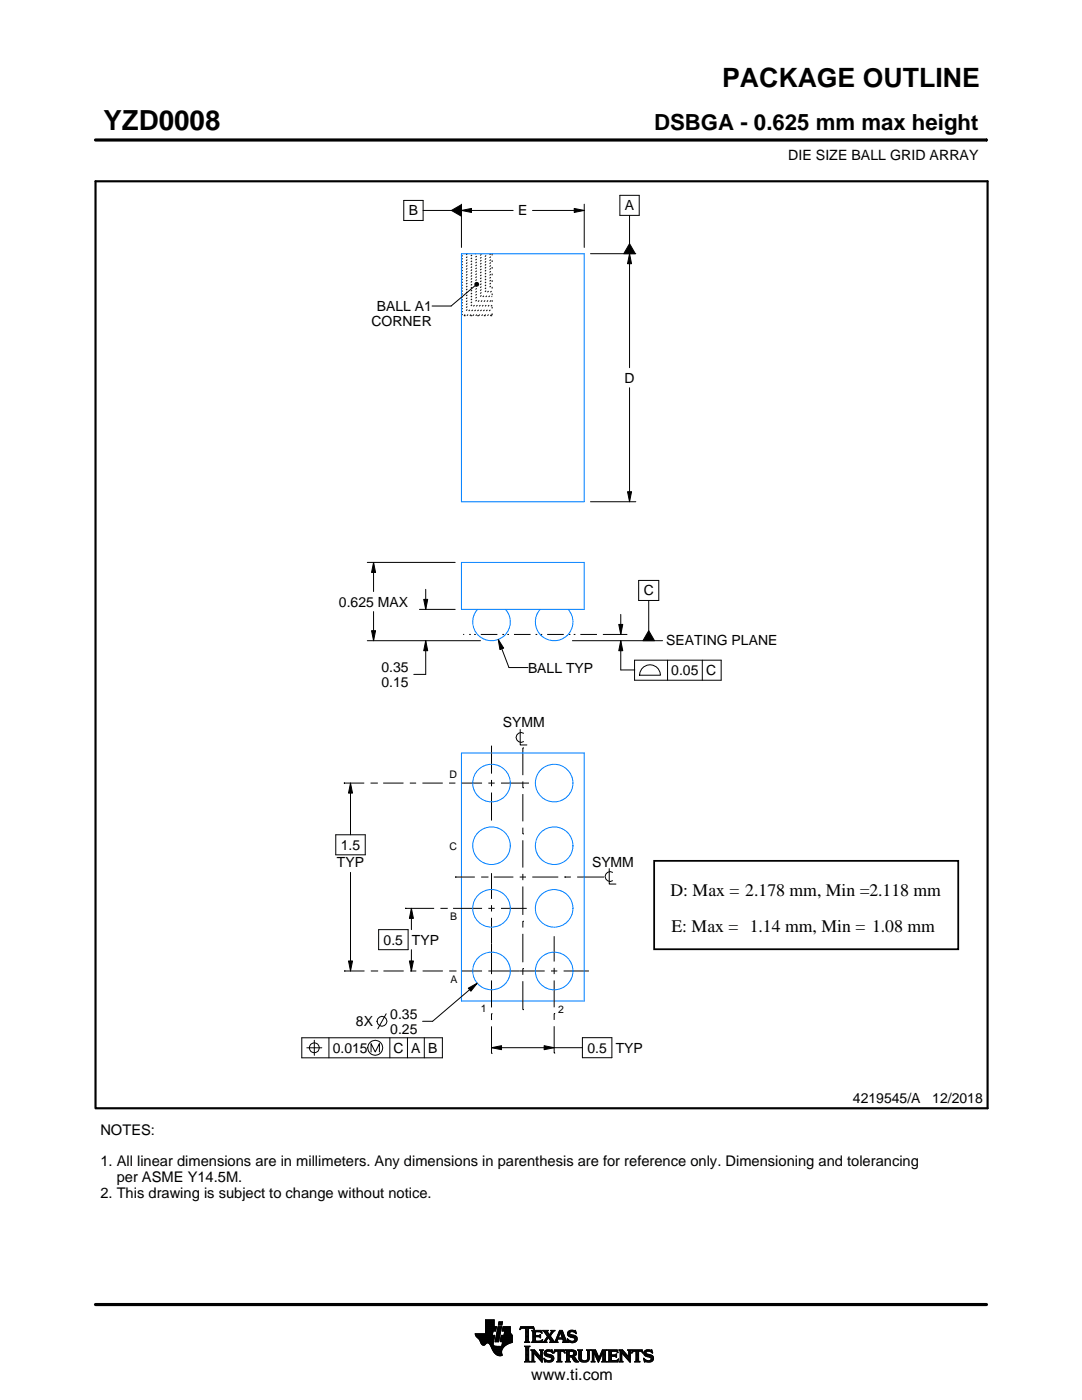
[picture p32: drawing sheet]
<svg xmlns="http://www.w3.org/2000/svg" width="216mm" height="279mm" viewBox="0 0 216 279" stroke-linecap="round" stroke-linejoin="round" font-family="sans-serif">
<defs><g id="words">
<text font-size="5.5" x="20.6" y="26">YZD0008</text>
<text font-size="5.3" x="144.1" y="17.4">PACKAGE OUTLINE</text>
<text font-size="4.4" x="130.5" y="26">DSBGA - 0.625 mm max height</text>
<g font-size="3.5">
<text x="133.8" y="178.9">D: Max = 2.178 mm, Min =2.118 mm</text>
<text x="134" y="185.9">E: Max = 1.14 mm, Min = 1.08 mm</text>
</g>
<text font-size="3.2" x="106" y="275.3">www.ti.com</text>
<g font-size="2.9">
<text x="20" y="226.5">NOTES:</text>
<text x="20" y="232.8">1. All linear dimensions are in millimeters. Any dimensions in parenthesis are for reference only. Dimensioning and tolerancing</text>
<text x="20" y="239.1">2. This drawing is subject to change without notice.</text>
<text x="23.3" y="235.9">per ASME Y14.5M.</text>
</g>
<g font-size="2.8">
<text x="157.3" y="32">DIE SIZE BALL GRID ARRAY</text>
<text x="124.7" y="42">A</text>
<text x="81.6" y="43">B</text>
<text x="103.4" y="43">E</text>
<text x="74.1" y="65.1">CORNER</text>
<text x="75.2" y="62.1">BALL A1</text>
<text x="124.6" y="76.4">D</text>
<text x="128.4" y="118.8">C</text>
<text x="67.6" y="121.1">0.625 MAX</text>
<text x="133" y="128.8">SEATING PLANE</text>
<text x="76.1" y="134.1">0.35</text>
<text x="76.1" y="137.1">0.15</text>
<text x="105.4" y="134.2">BALL TYP</text>
<text x="134" y="134.8">0.05 C</text>
<text x="100.4" y="145.2">SYMM</text>
<text x="67.2" y="173.1">TYP</text>
<text x="68" y="169.6">1.5</text>
<text x="118.1" y="172.9">SYMM</text>
<text x="76.6" y="188.5">0.5 TYP</text>
<text x="77.9" y="203.3">0.35</text>
<text x="71" y="204.8">8X</text>
<text x="77.9" y="206.3">0.25</text>
<text x="66.4" y="210.1">0.015</text>
<text x="78.5" y="210.1">C A B</text>
<text x="117.2" y="210.1">0.5 TYP</text>
<text x="170.2" y="220.2">4219545/A</text>
<text x="186" y="220.2">12/2018</text>
</g>
<g font-size="2.1">
<text x="89.7" y="155.3">D</text>
<text x="89.7" y="169.6">C</text>
<text x="89.8" y="183.6">B</text>
<text x="89.9" y="196.2">A</text>
<text x="95.9" y="202">1</text>
<text x="111.4" y="202.1">2</text>
</g>
<text font-size=".3" x="102.2" y="28.1">SCALE 8.000</text>
</g></defs>
<g fill="none" stroke="#000" stroke-width=".2">
<path d="M19.1 27.9h177.7M80.6 40h3.8v4h-3.8zM123.7 39h3.8v4h-3.8zM196.8 27.7v.5M84.4 42h5.7M90.1 42l2-1.2v2.4zM92.1 42l2-.4v.8zM92.1 40.7v8.7M92.1 42h10.3M94.8 56.6l.2-.3 .4 .1 .1 .3-.1 .4h-.4l-.2-.2zM94.8 57l-4.8 4.1h-3.8M106.3 42h10.3"/>
<path d="M114.6 41.6l2 .4-2 .4zM116.6 40.7v8.7M117.8 50.6h9.1M125.6 50.6l.4 2h-.8zM125.6 43v5.6M125.6 50.6v22.8M125.6 48.6l1.2 2h-2.3zM125.6 77.4v22.7M125.2 98.1h.8l-.4 2zM73.3 112.2h17.5M74.5 112.2l.4 2h-.8zM74.5 112.2v5.9"/>
<path d="M84.5 119.6h.8l-.4 2zM84.9 117.6v4M117.8 100.1h9.1M127.4 115.8h4.1v4h-4.1zM129.4 119.8v6.1M73.3 127.9h22.6M74.1 125.9h.8l-.4 2zM74.5 122.1v5.8M83.7 121.6h7.1M84.9 127.9l.4 2h-.8zM84.9 127.9v6.7h-2.3M99.4 127.6l1.1 1.7-.7 .3z"/>
<path d="M99.4 127.6l2.2 5.6h3.8M114.2 127.9h18M120.4 126.6h4.7M123.5 124.6h.8l-.4 2zM123.9 127.9l.4 2h-.8zM123.9 127.9v5.8h2.8M123.9 122.6v4M126.6 131.8h17.3v4h-17.3zM128 133.5a2.08 2.08 0 0 1 2.4-.7 2.08 2.08 0 0 1 1.4 2h-4.2l.1-.6zM129.4 125.9l1.2 2h-2.3zM133.2 131.8v4M140.1 131.8v4"/>
<path d="M68.6 156.3h.1M68.6 156.3h4.1M69.9 156.3l.4 2h-.8zM69.9 156.3v10.3M73.9 156.3h1.3M75.2 156.3h.1M76.5 156.3h4M81.8 156.3h1.2M84.3 156.3h4.1M89.6 156.3h1.3M92.1 156.3h4.1M97.4 156.3h1.3"/>
<path d="M98.1 148.8v5.6M98.1 155.7v1.2M98.1 158.2v5.6M100 156.3h5.6M103.8 145.6v3.1h1.3M104.3 157.2h.1M104.3 149.3h.1M104.3 149.3v5.4M104.3 156v1.2M104.3 158.5v5.4M104.5 146.3a.98 .98 0 0 0-1.5 .9 .98 .98 0 0 0 1.5 .8M67 166.6h5.9v4h-5.9z"/>
<path d="M69.9 174.1v19.7M90.8 175h.1M90.8 175h4M96 175h1.3M97.3 175h.1M98.1 174.3v5.1M98.5 175h3.9M103.7 175h1.3M104.3 166.4h.1M104.3 165.2v1.2M104.3 167.7v5.4M104.3 174.4v1.3"/>
<path d="M104.3 176.9v5.7M106.2 175h5.2M112.7 175h.1M112.7 175h1.2M115.2 175h5.2M120.4 175h.1M121.6 173.4v3h1.3M122.2 174.1a.98 .98 0 0 0-1.5 .8 .98 .98 0 0 0 1.5 .9M68.7 193.8h.1M68.7 193.8h4M69.5 191.8h.8l-.4 2zM74 193.8h1.3"/>
<path d="M75.3 193.8h.1M75.6 185.5h5.8v4h-5.8zM76.5 193.8h4.1M80.8 181.3h.1M80.8 181.3h5.8M81.7 191.8h.8l-.4 2zM81.8 193.8h1.3M82.1 181.3l.4 2h-.8zM82.1 181.3v4.2M82.1 189.5v4.3M84.3 193.8h4.1M87.9 181.3h1.2"/>
<path d="M89.1 181.3h.1M89.6 193.8h1.3M90.4 181.3h5.8M90.9 193.8h.1M92.1 193.8h4.1M93.4 197.2l1.8-1-1.2 1.6zM95.2 196.2l-8.9 7.6h-2M97.4 193.8h11.3M97.4 181.3h1.3M98.1 180.7v1.2M98.1 183.2v11.2M98.1 195.7v5.4"/>
<path d="M100 181.3h5.1M104.3 183.9h.1M104.3 193.3h.1M104.3 183.9v1.2M104.3 186.4v5.6M104.3 193.3v1.3M104.3 195.8v5.7M109.9 193.8h1.3M110.6 186.8v5.1M110.6 193.2v1.2M110.6 195.7v5.3M112.5 193.8h5"/>
<path d="M60.2 207.1h28.1v4h-28.1zM61.2 209.1h3M62.7 207.6v3M65.6 207.1v4M74 209.9v-1.6l.9 1.6 .8-1.6v1.6M77.1 202.3l-1.7 3M77.8 207.1v4M81.3 207.1v4M84.7 207.1v4M98.1 209.1l2-.4v.8zM98.1 202.3h.1M98.1 210.2h.1"/>
<path d="M98.1 202.3v1.3M98.1 204.8v5.4M98.1 209.1h18.1M104.3 201.5h.1M108.6 208.7l2 .4-2 .4zM110.6 202.3h.1M110.6 210.2h.1M110.6 202.3v1.2M110.6 204.8v5.4M116.2 207.1h5.9v4h-5.9zM94.8 266.2h3.5M94.8 266.3h3.5"/>
<path d="M94.9 266.4h3.3M94.9 266.5h3.8l-.2 1.2M94.9 266.5h3.8M95 266.6h3.7M95 266.7h3.7M95.1 266.8h3.6M95.2 266.9h3.4M95.3 267h3.3M95.4 267.1h3.2M95.5 267.2h3.1M95.6 267.3h3M95.7 267.4h2.8"/>
<path d="M95.7 267.5h2.8M95.8 267.6h2.7M95.8 267.7h2.7M95.9 267.8h2.6M95.9 267.9h2.5M95.9 268h2.5M96 268h1.1M96 268.1h1M96.1 268.2h.8M96.1 268.3h.7M96.2 268.4h.6M96.3 268.4h.4"/>
<path d="M96.9 266.1h1.4M96.9 266h1.4M96.9 265.9h1.4M96.9 265.8h1.5M96.9 265.7h1.5M96.9 264.7l2.2 .1-.2 .9h-.5l-.2 .8M96.9 265.6h2M96.9 265.5h2M96.9 265.4h2M96.9 265.3h2.1M96.9 265.2h2.1M96.9 265.1h2.1"/>
<path d="M96.9 265h2.1M96.9 264.9h2.1M96.9 264.8h2.2M96.9 264.6h1.7M96.9 264.5h1.7M96.9 264.4h1.7M96.9 264.3h1.7M96.9 264.2h1.7M96.9 264.1h1.7M96.9 264h1.7M96.9 263.9h1.7M96.9 263.8h1.7"/>
<path d="M96.9 263.7h1.7M96.9 263.6h1.7M96.9 263.5h1.7M96.9 263.4h1.7M97.5 268h.9M97.6 268.1h.8M97.7 268.2h.7M97.7 268.3h.7M97.8 268.4h.6M97.9 268.5h.6M97.9 268.6h.7M98 268.7h1.1"/>
<path d="M98 268.8h2.6M98 268.8h2.5M98.1 268.9h2.3M98.1 269h2.3M98.1 269.1h2.2M98.2 269.2h2.1M98.2 269.2h2M98.2 269.3h2M98.3 269.4h1.9M98.3 269.5h1.8M98.4 269.6h1.7M98.4 268v.4l.3 .2 2 .1"/>
<path d="M98.5 269.7h1.6M98.5 267.7l-.1 .3M98.5 269.8h1.6M98.6 269.9h1.5M98.6 264.8v-1.4h-1.7v2.8h-2.1l.1 .3 .7 .8 .7 1.1 .3 .1 .6-.5 .4 .1 1 1.8 .8 .6h.8l-.1-1 .8-1M98.6 270h1.5M98.7 270h1.4M98.8 270.1h1.3M98.8 267.7h.7M98.8 267.6h.7M98.8 267.5h.7M98.9 270.2h1.2"/>
<path d="M98.9 267.4h.7M98.9 267.3h.7M98.9 267.2h.7M98.9 267.1h.7M98.9 267h.7M98.9 270.3h1.3M99 266.9h.6M99 266.9h.7M99 266.8h.7M99 266.7h.7M99 266.6h.7M99 266.5h.7"/>
<path d="M99.1 270.4h1.1M99.1 266.4h.7M99.1 266.3h.7M99.1 266.2h.7M99.1 266.1h.7M99.1 266h.7M99.2 265.9h.7M99.2 265.8h.7M99.2 270.4h1M99.2 265.7h.7M99.2 265.6h.7M99.2 265.5h.7"/>
<path d="M99.3 265.4h.6M99.3 265.4h.7M99.3 265.3h.7M99.3 265.2h.7M99.3 265.1h.7M99.3 265h.7M99.4 270.5h.8M99.4 264.9h.7M99.4 264.8h.7M99.4 264.8h.7l-.6 3h-.7zM99.4 264.5l.2-.7h.7l-.2 .7h-.7M99.5 264.4h.6"/>
<path d="M99.5 264.3h.7M99.5 264.2h.7M99.5 264.1h.7M99.5 264h.7M99.5 263.9h.7M99.6 263.8h.7M99.8 270.6h.1M99.8 267.7h2.4M99.8 267.6h2.4M99.8 267.5h2.4M99.9 267.4h2.3M99.9 267.3h2.3"/>
<path d="M99.9 267.2h2.3M99.9 267.1h2.3M99.9 267h2.3M99.9 266.9h2.3M100 266.9h2.2M100 266.8h2.2M100 266.7h2.2M100 266.6h2.2M100 266.5h2.2M100.1 268.6h.7M100.2 268.5h.7M100.2 268.4h.8"/>
<path d="M100.2 268.4h.9M100.2 268.3h1M100.2 268.2h1.2M100.2 265.6h1.6M100.2 268.1h1.4M100.2 265.5h1.6M100.2 268h1.6M100.3 265.4h1.5M100.3 268h1.7M100.3 267.9h1.9M100.3 265.3h1.5M100.3 267.8h1.9"/>
<path d="M100.3 265.2h1.5M100.3 265.1h1.5M100.3 265h1.5M100.4 264.9h1.4M100.4 264.8h1.4M100.6 266.5l.1-.8h-.5l.2-.9h1.4l.1 1.1 .3 .6v1.4l-1.3 .6M100.6 266.4h1.5M100.6 266.3h1.4M100.6 266.2h1.4M100.6 266.1h1.3M100.7 266h1.2M100.7 265.9h1.2"/>
<path d="M100.7 265.8h1.1M100.7 265.7h1.1M102.2 266.5h-2.2l-.2 1.1 .5 .2-.2 .9M103.7 265.3h.1M103.8 265.2h.2M103.8 265h2.8M103.8 264.9h2.7M103.9 264.8h2.6M104.7 267.8h1M104.7 271.8h1.1M104.7 268.7h1M104.8 267.7h.7"/>
<path d="M104.8 271.7h.8M104.9 265.2h.6M104.9 268.9h.6M104.9 267.6h.6M104.9 267.5l-.2 .3M104.9 267.5h.6M104.9 267.4h.6M104.9 267.3h.6M104.9 267.2h.6M104.9 267.1h.6M104.9 267h.6M104.9 266.8h.6"/>
<path d="M104.9 266.7h.6M104.9 266.6h.6M104.9 266.5h.6M104.9 266.4h.6M104.9 266.3h.6M104.9 266.2h.6M104.9 266.1h.6M104.9 265.9h.6M104.9 265.8h.6M104.9 265.7h.6M104.9 265.6h.6M104.9 265.5h.6"/>
<path d="M104.9 265.4h.6M104.9 265.3h.6M104.9 271.5h.6M104.9 269h.6M104.9 271.4h.6M104.9 271.4v-2.4l-.2-.4h1.1l-.3 .4v2.4M104.9 271.4l-.2 .4h1.1l-.3-.4M104.9 271.3h.6M104.9 271.2h.6M104.9 271.1h.6M104.9 271h.6M104.9 270.9h.6"/>
<path d="M104.9 270.8h.6M104.9 270.6h.6M104.9 270.5h.6M104.9 270.4h.6M104.9 270.3h.6M104.9 270.2h.6M104.9 270.1h.6M104.9 270h.6M104.9 269.9h.6M104.9 269.8h.6M104.9 269.6h.6M104.9 269.5h.6"/>
<path d="M104.9 269.4h.6M104.9 269.3h.6M104.9 269.2h.6M104.9 269.1h.6M105.5 267.5l.2 .3M105.5 267.5v-2.3l.7-.1 .4 .3-.1-.6h-2.6l-.1 .6 .4-.3 .7 .1v2.3M105.7 267.8h-1M105.9 271.8h.8M105.9 269.4h.8M106.1 269.5h.7M106.1 267.8h2M106.1 271.7h.5"/>
<path d="M106.2 269.6h.7M106.2 271.5h.3M106.2 265.6h1.8M106.2 269.8h.8M106.2 271.4h.3M106.2 271.4l-.3 .4h.8l-.2-.4M106.2 271.3h.3M106.2 271.2h.3M106.2 271.1h.3M106.2 271h.3M106.2 270.9h.3M106.2 270.8h.3"/>
<path d="M106.2 270.6h.3M106.2 270.5h.3M106.2 270.4h.3M106.2 270.3h.3M106.2 270.2h.3M106.2 270.1h.3M106.2 270h1M106.2 269.9h.9M106.2 269.8v1.6M106.2 269.8l-.3-.4h.8l1.2 1.4M106.3 267.7h1.8M106.3 265.7h1.8"/>
<path d="M106.3 267.6h.6M106.3 265.8h.6M106.3 267.5l-.2 .3M106.3 267.5h.5M106.3 267.4h.5M106.3 267.3h.5M106.3 267.2h.5M106.3 267.1h.5M106.3 267h.5M106.3 266.8h.5M106.3 266.7h1.6M106.3 266.6h1.6"/>
<path d="M106.3 266.5h.5M106.3 266.4h.5M106.3 266.3h.5M106.3 266.2h.5M106.3 266.1h.5M106.3 265.9h.5M106.4 265.2h.2M106.5 270h.1M106.5 270v1.4M106.5 265.3h.1M106.6 270.1h.7M106.7 270.2h.7"/>
<path d="M106.8 270.3h.7M106.8 265.9l.2-.1h.6l.6 .2-.2-.5h-1.9l.2 .3v1.7M106.8 265.9v.6h.8l.3-.2v.7M106.9 270.4h.7M107 270.5h.7M107.1 270.6h.7M107.2 270.8h1M107.3 270.9h.9M107.4 271h.8M107.5 271.1h.7M107.6 271.2h.6M107.6 266.5h.3"/>
<path d="M107.7 271.3h.5M107.7 269.4h.7M107.7 266.8h.2M107.7 267.6h.5M107.8 266.4h.1M107.8 271.4h.4M107.8 267h.1M107.8 265.8h.3M107.8 269.5h.5M107.9 271.5h.3M107.9 269.6h.3M107.9 267l-.3-.2h-.8l.1 .8h.9l.5-.2"/>
<path d="M107.9 269.8h.3M107.9 270.6h.3M107.9 270.5h.3M107.9 270.4h.3M107.9 270.3h.3M107.9 270.2h.3M107.9 270.1h.3M107.9 270h.3M107.9 269.9h.3M107.9 269.8v1M107.9 269.8l-.2-.4h.7l-.2 .4M108 271.7h.2"/>
<path d="M108 265.9h.1M108 267.5h.2M108.1 271.8h.1M108.1 266.1h.1M108.2 267.4h.1M108.2 269.8v2.1l-1.7-1.9M108.2 267.8h.9M108.3 267.4l-.2 .5-2-.1M108.3 265.6h1M108.5 267.7h.5M108.5 271.1l.8 .4h.5l.2-.1-.1-.4-1-.4-.3-.3 .1-.7 .7-.2 .6 .1 .2-.1 .1 .6-.9-.3-.3 .1-.1 .3 1.3 .4 .2 .6M108.5 271.1h.1"/>
<path d="M108.5 265.7h.7M108.5 271.2h.2M108.6 271.3h.2M108.6 270.1h.4M108.6 270h.4M108.6 270.2h.6M108.6 267.6h.4M108.6 271.4h.4M108.6 269.9h.4M108.6 270.3h1M108.6 265.8h.7M108.6 271.5h.8"/>
<path d="M108.6 269.8h.5M108.7 271.7h1.5M108.7 270.4h1.3M108.7 267.5h.3M108.7 271.8h.1M108.7 265.9h.6M108.7 269.6h1.5M108.8 267.4h.3M108.8 270.5h1.5M108.8 266.1h.6M108.8 269.5h1.4M108.8 267.3h.4"/>
<path d="M108.9 266.2h.6M108.9 267.2h.4M108.9 266.3h.6M108.9 270.6h1.5M109 267.1h.3M109 266.4h1M109.1 271.8h.9M109.1 269.4h.7M109.1 267h.9M109.1 266.5h.8M109.1 267.8h-.9M109.2 266.8h.8"/>
<path d="M109.2 266.6h.6M109.2 266.7h.7M109.2 266.7l-.6 .9-.4 .2M109.3 270.8h1.1M109.5 267.1h.6M109.6 267.2h.6M109.7 271.5h.7M109.7 267.3h.6M109.7 267.8l.2-.2-.5-.7-.4 .8 .1 .1M109.7 267.8h1.6M109.7 266.3h.4M109.7 267.4h.6"/>
<path d="M109.8 270.9h.7M109.8 266.2h.3M109.8 266.6l.9 1.2 1-2.3h.5l.8 2.1 .3 .2M109.8 267.5h.6M109.9 266.1h.3M109.9 269.8h.4M109.9 267.6h.6M109.9 267.7h.7M109.9 271.4h.5M109.9 265.9h.4M110 271h.5M110 265.6h.7"/>
<path d="M110 265.9l-.4 .5-.4-.6 .2-.3h-1.1l.9 1.2M110 265.9l.1-.2-.2-.2h.8l-.9 1.1M110 271.3h.5M110 265.8h.4M110 271.1h.5M110 271.2h.5M110.1 269.4h.1M110.1 265.7h.4M110.1 269.9h.2M110.2 270h.1M110.5 270h.1M110.5 269.9h.2"/>
<path d="M110.5 271.1l-.2 .5-.8 .3-.6-.2-.2 .1-.2-.7M110.5 269.8h.3M110.6 269.6h2.1M110.6 269.5h2M110.6 269.4h2M110.7 267.7h.5M110.8 267.6h.4M110.9 267.5h.3M110.9 267.4h.3M111 267.3h.3M111 267.2h1.8M111 267.1h1.8"/>
<path d="M111.1 267h.3M111.1 271.8h1M111.1 266.8h.4M111.2 266.7h.3M111.2 267.5l.1-.2h1l.1 .2M111.2 267.5v.3h.1M111.2 266.6h.3M111.3 266.5h.3M111.3 271.7h.6M111.3 266.4h.3M111.3 271.5h.6M111.3 267.8h-1.6"/>
<path d="M111.3 269.8h.6M111.4 266.3h.3M111.4 271.4h.5M111.4 271.4l-.1-1.7h-.4l-.4 .4 .2-.7h1.9l.1 .7-.3-.4h-.5v1.7M111.4 270.5h.5M111.4 270.4h.5M111.4 270.3h.5M111.4 270.2h.5M111.4 270.1h.5M111.4 270h.5M111.4 269.9h.5M111.4 271.4l-.3 .4h1l-.2-.4"/>
<path d="M111.4 271.3h.5M111.4 271.2h.5M111.4 271.1h.5M111.4 271h.5M111.4 270.9h.5M111.4 270.8h.5M111.4 270.6h.5M111.4 266.2h.3M111.4 266.1h.4M111.5 265.9h.9M111.5 265.8h.8M111.6 265.7h.7"/>
<path d="M111.6 265.6h.6M111.8 265.9l.4 1.1h-.8zM111.9 266.1h.5M111.9 266.2h.5M111.9 266.3h.6M112 266.4h.5M112 266.5h.6M112.1 266.6h.5M112.1 266.7h.6M112.1 266.8h.6M112.2 267h.5M112.2 267.8h1.1"/>
<path d="M112.3 267.3h.6M112.3 267.4h.6M112.4 267.5h.6M112.4 267.5v.3h-.2M112.4 269.8h.3M112.4 267.6h.6M112.4 267.7h.7M112.6 269.9h.1M112.6 270h.2M112.8 271.8h1M112.8 269.4h1.6M113 269.5h1.7"/>
<path d="M113 271.7h.7M113 269.6h1.9M113 271.5h.6M113 269.8h.6M113 271.4h.6M113 271.4l-.2 .4h1l-.2-.4M113 271.3h.6M113 271.2h.6M113 271.1h.6M113 271h.6M113 270.9h.6M113 270.8h1.5"/>
<path d="M113 270.6h1.6M113 270.5h1.8M113 270.4h.6M113 270.3h.6M113 270.2h.6M113 270.1h.6M113 270h.6M113 269.9h.6M113 269.8v1.6M113 269.8l-.2-.4h1.4l.6 .2 .2 .3v.4l-.2 .3-.4 .1M113.2 267.3h.2M113.2 267.4h.3"/>
<path d="M113.2 266.2h.5M113.2 266.3h.6M113.2 266.1h.5M113.3 267.5h.3M113.3 267.8h-1.1M113.3 266.4h.9M113.3 265.9h.4M113.3 267.6h.6M113.3 266.5h1.3M113.3 267.7h1.6M113.3 265.8h.5M113.3 267.8h.2"/>
<path d="M113.4 266.6h1.5M113.4 265.7h1.5M113.4 265.7l.5-.2 .7 .1 .2-.1 .1 .7-.7-.4h-.4l-.1 .3 .1 .2 .9 .2 .4 .3 .1 .5-.3 .5-.6 .2-.7-.2-.2 .1-.2-.7 .9 .5 .5-.1 .1-.3-.2-.3-1.1-.4-.2-.4zM113.5 266.7h1.5M113.5 265.6h1.4M113.6 271.4v-.6h.4l.7 1h.8M113.6 269.9l.1-.2 .7 .2v.4l-.4 .2M113.6 269.9v.6M113.7 267.8h1.1M113.8 266.8h1.3M113.8 265.5h.6M114 268h.4"/>
<path d="M114.1 270.9h.6M114.2 271h.6M114.2 271.1h.7M114.3 271.2h.6M114.3 267h.8M114.3 269.8h.7M114.3 270.4h.6M114.4 271.3h.6M114.4 270.7l1.1 1.1M114.4 270.7h.1M114.4 271.4h.7M114.4 269.9h.6"/>
<path d="M114.4 270.3h.6M114.5 267.6h.5M114.5 270.2h.5M114.5 270h.5M114.5 265.8h.4M114.5 270.1h.5M114.5 271.5h.7M114.6 271.7h.7M114.6 267.1h.6M114.6 267.5h.5M114.7 267.2h.5M114.7 267.4h.5"/>
<path d="M114.7 265.9h.3M114.7 267.3h.5M114.7 271.8h.8M114.8 266.1h.2M114.9 266.2h.1M115.3 269.4h.9M115.4 269.5h.7M115.5 269.6h.5M115.5 269.8h.5M115.5 269.8v1.4l.4 .5 .6 .2 .7-.1 .3-.3 .1-.5M115.5 271h.5M115.5 270.9h.5"/>
<path d="M115.5 270.8h.5M115.5 270.6h.5M115.5 270.5h.5M115.5 270.4h.5M115.5 270.3h.5M115.5 270.2h.5M115.5 270.1h.5M115.5 270h.5M115.5 269.9h.5M115.5 269.8l-.2-.4h.9l-.2 .4M115.5 271.1h.5M115.5 271.2h.5"/>
<path d="M115.5 271.3h.6M115.6 271.4h.6M115.7 271.5h.8M115.8 271.7h1.5M116 271l.2 .4 .5 .2 .4-.2 .2-.4M116 269.8v1.2M116 271.8h1.1M116.8 271.5h.6M117 269.4h.8M117.1 271.4h.4M117.2 269.5h.5M117.2 271.3h.4"/>
<path d="M117.2 269.6h.4M117.2 271.2h.4M117.2 271.1h.4M117.3 269.8h.3M117.3 271h.3M117.3 270.9h.3M117.3 270.8h.3M117.3 270.6h.3M117.3 270.5h.3M117.3 270.4h.3M117.3 270.3h.3M117.3 270.2h.3"/>
<path d="M117.3 270.1h.3M117.3 270h.3M117.3 269.9h.3M117.6 269.8l.2-.4h-.8l.2 .3 .1 1.3M117.6 269.8v1.2M118 271.8h.7M118 269.4h.8M118.1 269.5h.8M118.1 271.7h.5M118.2 269.6h.7M118.2 271.5h.3M118.2 269.8h.8"/>
<path d="M118.2 271.4h.3M118.2 269.8l-.2-.4h.8l.7 1.6 .7-1.6h.9l-.3 .4M118.2 271.4l-.2 .4h.7l-.2-.4M118.2 271.3h.3M118.2 271.2h.3M118.2 271.1h.3M118.2 271h.3M118.2 270.9h.3M118.2 270.8h.3M118.2 270.6h.3M118.2 270.5h.3M118.2 270.4h.3"/>
<path d="M118.2 270.3h.3M118.2 270.2h.3M118.2 270.1h.3M118.2 270h.9M118.2 269.9h.8M118.2 269.8v1.6M118.6 270.1h.5M118.6 270.2h.6M118.7 270.3h.5M118.7 270.4h.6M118.8 270.5h.5M118.8 270.6h.6"/>
<path d="M118.9 270.8h.5M118.9 270.9h.6M119 271h.8M119 271.1h.8M119.1 271.2h.6M119.1 271.3h.6M119.2 271.4h.4M119.2 271.5h.4M119.3 271.7h.2M119.3 271.8h.2M119.6 270.9h.3M119.6 270.8h.3"/>
<path d="M119.7 270.6h.3M119.7 270.5h.3M119.8 270.4h.3M119.8 270.3h.3M119.9 270.2h.3M119.9 270.1h.3M120 270h.8M120 269.9h.8M120 269.8h.8M120.1 271.8h1M120.1 269.6h.7M120.1 269.5h.8"/>
<path d="M120.2 269.4h.9M120.2 271.7h.7M120.3 271.5h.5M120.3 271.4h.5M120.3 271.4l-.2 .4h1l-.3-.4M120.3 271.4v-1.5l-.9 2-.9-2v1.5M120.3 271.3h.5M120.3 271.2h.5M120.3 271.1h.5M120.3 271h.5M120.3 270.9h.5M120.3 270.8h.5"/>
<path d="M120.3 270.6h.5M120.3 270.5h.5M120.3 270.4h.5M120.3 270.3h.5M120.3 270.2h.5M120.3 270.1h.5M120.8 269.8v1.6M121.2 271.8h2M121.2 269.4h1.9M121.4 269.5h1.8M121.4 271.7h1.9M121.5 269.6h1.7"/>
<path d="M121.5 271.5h1.8M121.5 269.8h.5M121.5 271.4h.5M121.5 269.8l-.3-.4h1.9l.2 .6M121.5 269.9h.5M121.5 269.8v1.6M121.5 271.3h.5M121.5 271.2h.5M121.5 271.1h.5M121.5 271h.5M121.5 270.9h.5M121.5 270.8h.5"/>
<path d="M121.5 270.6h1.5M121.5 270.5h1.5M121.5 270.4h1.5M121.5 270.3h.5M121.5 270.2h.5M121.5 270.1h.5M121.5 270h.5M122.6 270.4l.4-.2v.7l-.2-.2h-.8v.7l.2 .1M122.9 270.8h.1M122.9 270.3h.1M123 269.8h.3M123.1 271.4h.3"/>
<path d="M123.2 269.9h.1M123.3 270h.1M123.3 270l-.4-.3h-.8l-.1 .7M123.3 271.3h.1M123.4 271.2h.1M123.4 271.2l-.2 .6h-2l.3-.4M123.4 271.2l-.3 .3h-.4M123.5 271.8h.8M123.5 269.4h.7M123.6 269.5h.7M123.7 271.7h.5M123.7 269.6h.7"/>
<path d="M123.7 271.5h.4M123.7 269.8h.8M123.7 271.4h.4M123.7 271.4l-.2 .4h.8l-.2-.4M123.7 271.3h.4M123.7 271.2h.4M123.7 271.1h.4M123.7 271h.4M123.7 270.9h.4M123.7 270.8h.4M123.7 270.6h.4M123.7 270.5h.4"/>
<path d="M123.7 270.4h.4M123.7 270.3h.4M123.7 270.2h.4M123.7 270.1h.4M123.7 270h1M123.7 269.9h.9M123.7 269.8v1.6M123.7 269.8l-.2-.4h.7l1.2 1.4 .1-1M124.1 270v1.4M124.1 270h.1M124.2 270.1h.6M124.2 270.2h.7"/>
<path d="M124.3 270.3h.7M124.4 270.4h.7M124.5 270.5h.7M124.6 270.6h.7M124.7 270.8h1.1M124.8 270.9h1M124.9 271h.9M125 271.1h.8M125.1 271.2h.7M125.2 271.3h.6M125.2 269.4h.8M125.3 271.4h.5"/>
<path d="M125.4 269.5h.5M125.4 271.5h.4M125.4 269.6h.4M125.5 269.8h.3M125.5 269.8l-.3-.4h.8l-.2 .4M125.5 270.4h.3M125.5 270.3h.3M125.5 270.2h.3M125.5 270.1h.3M125.5 270h.3M125.5 269.9h.3M125.5 270.6h.3"/>
<path d="M125.5 270.5h.3M125.5 271.7h.3M125.6 271.8h.2M125.8 269.8v2.1l-1.7-1.9M126 270h.1M126.1 269.9h.1M126.1 269.8h.3M126.1 269.6h2.1M126.2 269.5h2M126.2 269.4h2M126.6 271.8h1.1M126.9 271.7h.6"/>
<path d="M126.9 271.5h.5M126.9 269.8h.5M126.9 271.4h.5M126.9 271.4v-1.7h-.5l-.3 .4 .1-.7h1.9l.2 .7-.4-.4h-.5v1.7M126.9 270.5h.5M126.9 270.4h.5M126.9 270.3h.5M126.9 270.2h.5M126.9 270.1h.5M126.9 270h.5M126.9 269.9h.5M126.9 271.4l-.3 .4h1.1l-.3-.4"/>
<path d="M126.9 271.3h.5M126.9 271.2h.5M126.9 271.1h.5M126.9 271h.5M126.9 270.9h.5M126.9 270.8h.5M126.9 270.6h.5M128 269.8h.3M128.1 269.9h.2M128.2 270h.1M128.4 271.1h.1M128.4 271.2h.2"/>
<path d="M128.5 271.3h.2M128.5 270.1h.4M128.5 270h.4M128.5 270.2h.6M128.5 271.4h.4M128.5 269.9h.4M128.5 270.3h1M128.5 271.5h.8M128.5 269.8h.5M128.6 271.7h1.5M128.6 270.4h1.3M128.6 271.8h.1"/>
<path d="M128.6 269.6h1.5M128.7 270.5h1.5M128.7 269.5h1.4M128.8 270.6h1.5M128.9 271.8h1M129 269.4h.7M129.1 270.8l-.6-.4 .1-.7 .5-.3 .8 .1 .2-.1 .1 .7-.8-.4-.4 .1-.1 .2 1.3 .5 .2 .6M129.1 270.8l.7 .2v.4l-.6 .1-.8-.4M129.2 270.8h1.1M129.6 271.5h.7M129.6 270.9h.8M129.8 269.8h.4"/>
<path d="M129.8 271.4h.5M129.9 271h.5M129.9 271.3h.5M129.9 271.1h.5M129.9 271.2h.5M129.9 269.4h.2M130 269.9h.2M130.1 270h.1M130.4 271.1l-.3 .5-.7 .3-.6-.2-.2 .1-.2-.7"/>
<circle cx="62.7" cy="209.1" r=".99"/>
<circle cx="74.9" cy="209.1" r="1.49"/>
<circle cx="76.2" cy="203.8" r=".98"/>
</g>
<g fill="#000">
<path d="M90.1 42l2-1.2v2.4zM92.1 42l2-.4v.8zM94.8 56.6l.2-.3 .4 .1 .1 .3-.1 .4h-.4l-.2-.2zM114.6 41.6l2 .4-2 .4zM125.6 50.6l.4 2h-.8zM125.6 48.6l1.2 2h-2.3zM74.5 112.2l.4 2h-.8zM125.2 98.1h.8l-.4 2zM74.1 125.9h.8l-.4 2zM84.5 119.6h.8l-.4 2zM84.9 127.9l.4 2h-.8zM99.4 127.6l1.1 1.7-.7 .3z"/>
<path d="M123.5 124.6h.8l-.4 2zM123.9 127.9l.4 2h-.8zM129.4 125.9l1.2 2h-2.3zM69.9 156.3l.4 2h-.8zM69.5 191.8h.8l-.4 2zM81.7 191.8h.8l-.4 2zM82.1 181.3l.4 2h-.8zM93.4 197.2l1.8-1-1.2 1.6zM98.1 209.1l2-.4v.8zM108.6 208.7l2 .4-2 .4z"/>
</g>
<path d="M19.1 36.2h178v185h-178z" fill="none" stroke="#000" stroke-width=".43"/>
<path d="M19 27.9h177.8M19 260.3h177.8" fill="none" stroke="#000" stroke-width=".63"/>
<g fill="none" stroke="#000" stroke-width=".2" stroke-dasharray=".3 1" stroke-linecap="butt">
<path d="M92.1 51.2l.6-.6M92.1 51.8l1.1-1.2M92.1 52.4l1.7-1.8M92.1 53l2.3-2.4M92.1 53.6l2.9-3M92.1 54.1l3.5-3.5M92.1 54.7l4.1-4.1M92.1 55.3l4.7-4.7M92.1 55.9l5.2-5.3M92.1 56.5l5.8-5.9M92.1 57.1l6.1-6.2M92.1 57.7l6.1-6.2"/>
<path d="M92.1 58.2l6.1-6.1M92.1 58.8l6.1-6.1M92.1 59.4l6.1-6.1M92.1 60l6.1-6.1M98.2 50.6v12.4M92.1 60.6l6.1-6.1M92.1 61.2l6.1-6.2M92.1 61.8l6.1-6.2M92.1 62.3l6.1-6.1M92.1 62.9l6.1-6.1M92.6 63l5.6-5.6M93.2 63l5-5"/>
<path d="M93.7 63l4.5-4.4M94.3 63l3.9-3.9M94.9 63l3.3-3.3M95.5 63l2.7-2.7M96.1 63l2.1-2.1M96.7 63l1.5-1.5M97.3 63l.9-.9M97.8 63l.4-.3M98.2 63h-6.1"/>
</g>
<g fill="none" stroke="#0080ff" stroke-width=".2">
<path d="M92.1 50.6h24.5v49.5h-24.5zM92.1 112.2h24.5v9.4h-24.5zM95.3 121.6a3.7 3.7 0 0 0 .2 5.2 3.7 3.7 0 0 0 5.2 0 3.7 3.7 0 0 0 .2-5.2M107.8 121.6a3.7 3.7 0 0 0 .2 5.2 3.7 3.7 0 0 0 5.2 0 3.7 3.7 0 0 0 .2-5.2M92.1 150.3h24.5v49.5h-24.5z"/>
<circle cx="98.1" cy="156.3" r="3.8"/>
<circle cx="110.6" cy="156.3" r="3.8"/>
<circle cx="98.1" cy="168.8" r="3.8"/>
<circle cx="110.6" cy="168.8" r="3.8"/>
<circle cx="98.1" cy="193.8" r="3.8"/>
<circle cx="98.1" cy="181.3" r="3.8"/>
<circle cx="110.6" cy="181.3" r="3.8"/>
<circle cx="110.6" cy="193.8" r="3.8"/>
</g>
<path d="M119.1 126.6h-26.7" fill="none" stroke="#000" stroke-width=".2" stroke-dasharray="3.3 1 .3 .7 .3 1" stroke-linecap="butt"/>
<path d="M130.5 171.8h60.7v17.6h-60.7z" fill="none" stroke="#000" stroke-width=".35"/>
<use href="#words"/>
</svg>
